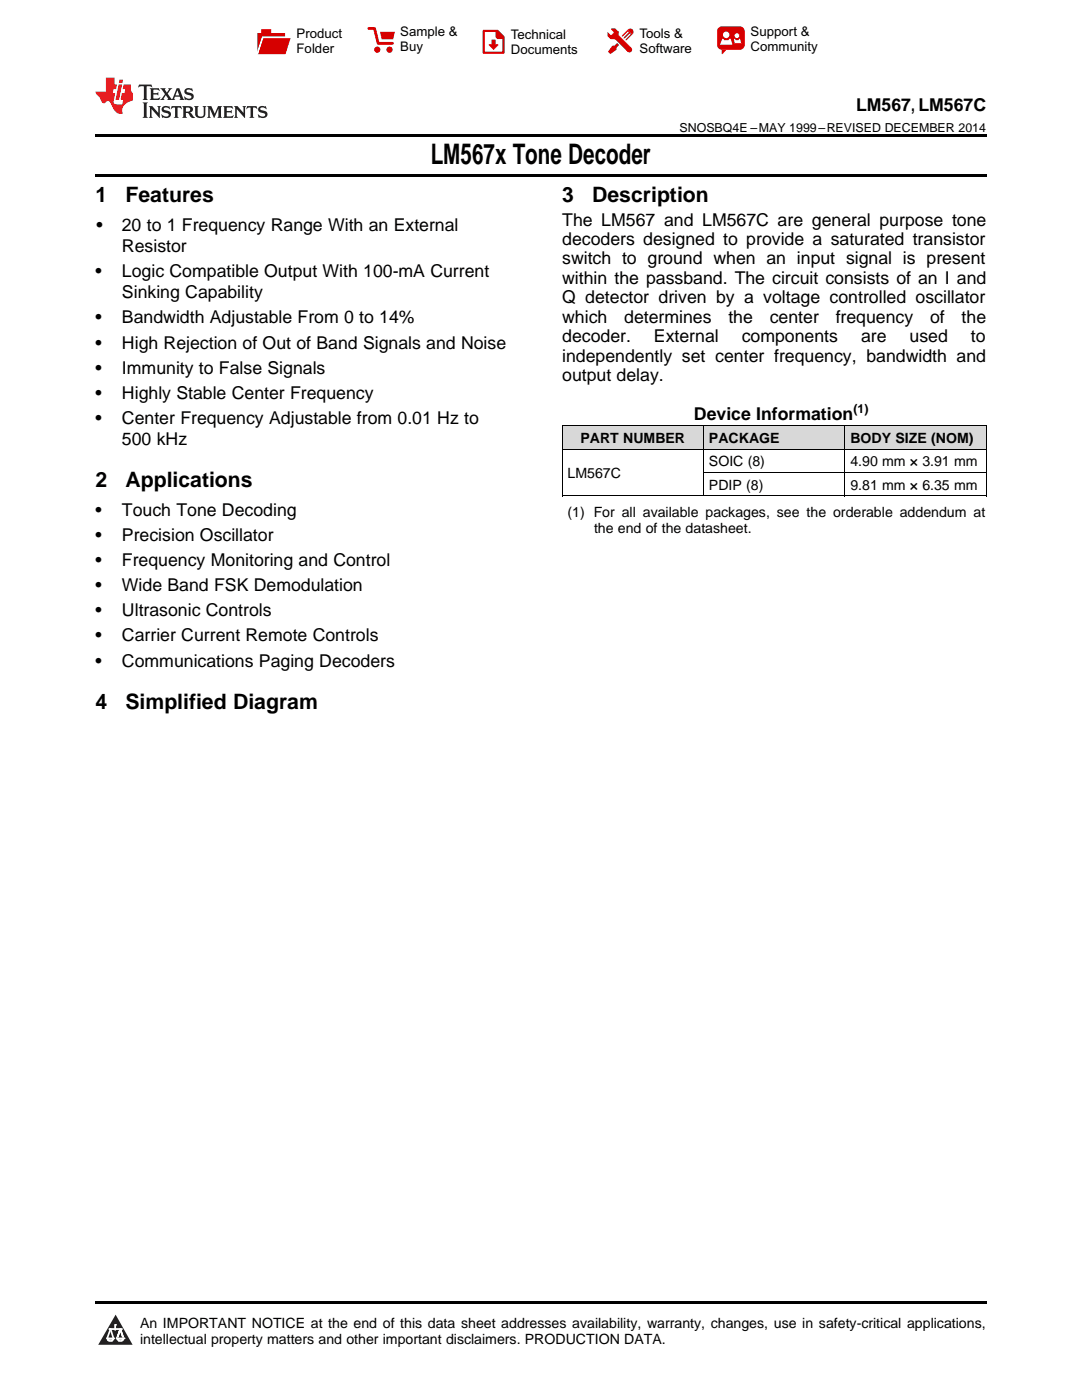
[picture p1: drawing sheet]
<svg xmlns="http://www.w3.org/2000/svg" width="216mm" height="279mm" viewBox="0 0 216 279" stroke-linecap="round" stroke-linejoin="round" font-family="sans-serif">
<defs><g id="words">
<text font-size="5.6" x="85.9" y="32.8">LM567x Tone Decoder</text>
<g font-size="4.2">
<text x="19" y="40.4">1</text>
<text x="25" y="40.4">Features</text>
<text x="112.2" y="40.4">3</text>
<text x="118.2" y="40.4">Description</text>
<text x="19" y="97.3">2</text>
<text x="25" y="97.3">Applications</text>
<text x="19" y="141.5">4</text>
<text x="25" y="141.5">Simplified Diagram</text>
</g>
<g font-size="3.5">
<text x="170.8" y="22.2">LM567, LM567C</text>
<text x="19.2" y="46.1">•</text>
<text x="24.3" y="46.1">20 to 1 Frequency Range With an External</text>
<text x="112.2" y="45">The LM567 and LM567C are general purpose tone</text>
<text x="24.3" y="50.3">Resistor</text>
<text x="112.2" y="48.9">decoders designed to provide a saturated transistor</text>
<text x="112.2" y="52.8">switch to ground when an input signal is present</text>
<text x="19" y="55.3">•</text>
<text x="24.3" y="55.3">Logic Compatible Output With 100-mA Current</text>
<text x="24.3" y="59.5">Sinking Capability</text>
<text x="112.2" y="56.7">within the passband. The circuit consists of an I and</text>
<text x="19" y="64.6">•</text>
<text x="24.3" y="64.6">Bandwidth Adjustable From 0 to 14%</text>
<text x="112.2" y="60.5">Q detector driven by a voltage controlled oscillator</text>
<text x="112.2" y="64.4">which</text>
<text x="124.6" y="64.4">determines</text>
<text x="145.3" y="64.4">the</text>
<text x="153.6" y="64.4">center</text>
<text x="166.8" y="64.4">frequency</text>
<text x="185.6" y="64.4">of</text>
<text x="191.9" y="64.4">the</text>
<text x="19" y="69.6">•</text>
<text x="24.3" y="69.6">High Rejection of Out of Band Signals and Noise</text>
<text x="112.2" y="68.3">decoder.</text>
<text x="130.5" y="68.3">External</text>
<text x="148" y="68.3">components</text>
<text x="171.8" y="68.3">are</text>
<text x="181.5" y="68.3">used</text>
<text x="193.7" y="68.3">to</text>
<text x="19" y="74.6">•</text>
<text x="24.3" y="74.6">Immunity to False Signals</text>
<text x="112.2" y="72.2">independently set center frequency, bandwidth and</text>
<text x="112.2" y="76.1">output delay.</text>
<text x="19" y="79.6">•</text>
<text x="24.3" y="79.6">Highly Stable Center Frequency</text>
<text x="138.5" y="83.8">Device Information</text>
<text x="19" y="84.6">•</text>
<text x="24.3" y="84.6">Center Frequency Adjustable from 0.01 Hz to</text>
<text x="24.3" y="88.8">500 kHz</text>
<text x="19" y="103">•</text>
<text x="19" y="108">•</text>
<text x="24.3" y="103">Touch Tone Decoding</text>
<text x="24.3" y="108">Precision Oscillator</text>
<text x="19" y="113">•</text>
<text x="24.3" y="113">Frequency Monitoring and Control</text>
<text x="19" y="118">•</text>
<text x="24.3" y="118">Wide Band FSK Demodulation</text>
<text x="19" y="123">•</text>
<text x="24.3" y="123">Ultrasonic Controls</text>
<text x="19" y="128">•</text>
<text x="24.3" y="128">Carrier Current Remote Controls</text>
<text x="19" y="133">•</text>
<text x="24.3" y="133">Communications Paging Decoders</text>
</g>
<g font-size="2.8">
<text x="115.8" y="88.4">PART NUMBER</text>
<text x="141.5" y="88.4">PACKAGE</text>
<text x="169.7" y="88.4">BODY SIZE (NOM)</text>
<text x="113.2" y="95.4">LM567C</text>
<text x="141.5" y="93.1">SOIC (8)</text>
<text x="169.7" y="93.1">4.90 mm × 3.91 mm</text>
<text x="141.5" y="97.8">PDIP (8)</text>
<text x="169.7" y="97.8">9.81 mm × 6.35 mm</text>
<text x="113.2" y="103.3">(1) For all available packages, see the orderable addendum at</text>
<text x="118.5" y="106.4">the end of the datasheet.</text>
<text x="27.9" y="265">An IMPORTANT NOTICE at the end of this data sheet addresses availability, warranty, changes, use in safety-critical applications,</text>
<text x="27.9" y="268.2">intellectual property matters and other important disclaimers. PRODUCTION DATA.</text>
</g>
<g font-size="2.6">
<text x="59.2" y="7.6">Product</text>
<text x="59.2" y="10.6">Folder</text>
<text x="79.9" y="7.3">Sample &amp;</text>
<text x="79.9" y="10.2">Buy</text>
<text x="101.9" y="7.8">Technical</text>
<text x="101.9" y="10.8">Documents</text>
<text x="127.6" y="7.6">Tools &amp;</text>
<text x="127.6" y="10.6">Software</text>
<text x="149.8" y="7.2">Support &amp;</text>
<text x="149.8" y="10.2">Community</text>
</g>
<g font-size="2.5">
<text x="135.6" y="26.3">SNOSBQ4E –MAY 1999–REVISED DECEMBER 2014</text>
<text x="170.3" y="82.4">(1)</text>
</g>
</g></defs>
<g fill="#d8d8d8">
<path d="M112.2 85.1h28.2v4.6h-28.2z"/>
<path d="M140.4 85.1h28.2v4.6h-28.2z"/>
<path d="M168.6 85.1h28.2v4.6h-28.2z"/>
</g>
<path d="M23.1 262.4l3.4 6h-6.9z" fill="#231f20"/>
<path d="M21.4 267.1h1.2l-.3 .5h-.3a.55 .55 0 0 1-.6-.5z" fill-rule="evenodd" fill="#fff"/>
<path d="M21.4 267.1h1.2l-.3 .5h-.3a.55 .55 0 0 1-.6-.5z" fill="none" stroke="#231f20" stroke-width=".34"/>
<path d="M21.4 267.1l1.2 .1-.3 .4h-.5z" fill="none" stroke="#fff" stroke-width=".34"/>
<path d="M23 265.3h.1" fill="none" stroke="#fff" stroke-width=".34"/>
<path d="M23 264.4v.9z" fill="#fff"/>
<path d="M23 264.4v.9z" fill="none" stroke="#fff" stroke-width=".34"/>
<circle cx="23" cy="264.4" r=".17" fill="#fff"/>
<path d="M21.9 265.2h.1" fill="none" stroke="#fff" stroke-width=".34"/>
<path d="M21.9 265.2h2.3z" fill="#fff"/>
<path d="M21.9 265.2h2.3z" fill="none" stroke="#fff" stroke-width=".34"/>
<circle cx="24.2" cy="265.2" r=".17" fill="#fff"/>
<path d="M23.3 267.1h.1" fill="none" stroke="#fff" stroke-width=".34"/>
<path d="M24 265.2l-.7 1.9z" fill="#fff"/>
<path d="M24 265.2l-.7 1.9z" fill="none" stroke="#fff" stroke-width=".34"/>
<path d="M24 265.2l.7 1.9z" fill="#fff"/>
<path d="M24 265.2l.7 1.9z" fill="none" stroke="#fff" stroke-width=".34"/>
<path d="M24.6 267.1h.1" fill="none" stroke="#fff" stroke-width=".34"/>
<circle cx="21.4" cy="267.1" r=".17" fill="#fff"/>
<path d="M22.1 265.2l-.7 1.9z" fill="#fff"/>
<path d="M22.1 265.2l-.7 1.9z" fill="none" stroke="#fff" stroke-width=".34"/>
<path d="M22.1 265.2l.5 1.9z" fill="#fff"/>
<path d="M22.1 265.2l.5 1.9z" fill="none" stroke="#fff" stroke-width=".34"/>
<circle cx="22.6" cy="267.1" r=".17" fill="#fff"/>
<path d="M23.4 267.1h1.3a.65 .65 0 0 1-.7 .5 .65 .65 0 0 1-.6-.5z" fill-rule="evenodd" fill="#fff"/>
<path d="M23.4 267.1h1.3a.65 .65 0 0 1-.7 .5 .65 .65 0 0 1-.6-.5z" fill="none" stroke="#231f20" stroke-width=".34"/>
<path d="M23.4 267.1h1.3l-.4 .5h-.6z" fill="none" stroke="#fff" stroke-width=".34"/>
<path d="M23.3 267.1h.1" fill="none" stroke="#fff" stroke-width=".34"/>
<circle cx="24.7" cy="267.1" r=".17" fill="#fff"/>
<path d="M19 34.8h177.8v.5h-177.8zM19 26.8h177.8v.6h-177.8zM19 259.7h177.8v.5h-177.8z" fill="#000"/>
<path d="M112.2 99h84.6M112.2 89.7h84.6M112.2 85h84.6M112.2 85.1v13.9M140.4 85.1v13.9M140.4 94.3h56.4M168.6 85.1v13.9M196.8 85.1v13.9" fill="none" stroke="#000" stroke-width=".2"/>
<path d="M27.7 16.9l-.1 .6 .6-.3h.5v.2v2.2l-.2 .4h1l-.2-.4v-2.2v-.2h.5l.6 .3-.2-.6zM29.9 17.6l.2 .4v1.6l-.2 .4h1.9l.1-.6a1.09 1.09 0 0 1-1.3 .1v-.6h.6l.4 .2v-.7l-.2 .2h-.8v-.6l.2-.1a1.01 1.01 0 0 1 1 .3l-.1-.6zM32 17.6l.9 1.2-1 1.2h.9l-.2-.3 .5-.7 .5 .7-.3 .3h1.7l-.2-.3 .1-.4h1l.1 .4-.2 .3h1l-.3-.4-.7-2h-.5l-1 2.2-.8-1.1 .9-1.1h-.9l.2 .2-.4 .7-.4-.7 .2-.2zM35.4 18l.4 1h-.8zM37 17.7a.66 .66 0 0 0-.2 .8 .66 .66 0 0 0 .6 .4l.7 .2 .1 .2a.8 .8 0 0 1-.7 .4 .8 .8 0 0 1-.7-.5l.1 .8 .2-.2a.94 .94 0 0 0 1.1 .1 .94 .94 0 0 0 .4-.9 1.48 1.48 0 0 0-1.3-.6v-.4a1.1 1.1 0 0 1 1.2 .2l-.2-.6-.2 .1-.5-.1zM28.5 20.4l.2 .4v2.3l-.2 .4h1l-.2-.4v-2.3l.2-.4zM29.7 21.2l.2 .4v1.5l-.2 .4h.8l-.3-.4 .1-1.3 1.6 1.8v-2l.2-.4h-.7l.2 .2v1.1l-1.2-1.3zM32.5 21.3a.66 .66 0 0 0-.2 .8 .66 .66 0 0 0 .6 .4l.6 .2 .2 .2a.8 .8 0 0 1-.8 .4 .8 .8 0 0 1-.7-.5l.2 .7 .2-.1a.94 .94 0 0 0 1 .1 .94 .94 0 0 0 .5-1 1.47 1.47 0 0 0-1.3-.6l-.1-.3a1.1 1.1 0 0 1 1.3 .2l-.2-.6-.2 .1-.5-.2zM34.3 21.2l-.2 .6a.64 .64 0 0 1 .8-.3v1.6l-.2 .4h1l-.3-.4 .1-1.6a.66 .66 0 0 1 .8 .3l-.2-.6zM36.3 21.2l.3 .4v1.5l-.3 .4h1l-.2-.2v-.7h.5l.1 .1a.8 .8 0 0 0 1.2 .7l-1-1a.62 .62 0 0 0 .6-.5 .62 .62 0 0 0-.6-.7zM37.1 21.5h.1a.48 .48 0 0 1 .6 0 .48 .48 0 0 1 .1 .6l-.2 .1-.6 .1zM38.7 21.2l.2 .2a2.29 2.29 0 0 0 .4 2 1.05 1.05 0 0 0 1.7-.7v-1.3l.2-.2h-.8l.2 .4v1.1a.61 .61 0 0 1-.6 .6 .61 .61 0 0 1-.6-.6v-1.1l.3-.4zM41.3 21.2l.3 .4v1.5l-.3 .4h.8l-.2-.4v-1.4l.8 1.9 .9-1.9v1.4l-.2 .4h.9l-.2-.4v-1.5l.2-.4h-.8l-.7 1.5-.6-1.5zM44.5 21.2l.2 .4v1.5l-.2 .4h1.9l.2-.6a1.1 1.1 0 0 1-1.4 .2v-.7h.6l.4 .2v-.6l-.2 .1-.8 .1v-.6l.2-.1a1.02 1.02 0 0 1 1.1 .2l-.2-.5zM46.7 21.2l.2 .4v1.5l-.2 .4h.8l-.3-.4 .1-1.3 1.6 1.8v-2l.2-.4h-.7l.2 .2v1.1l-1.2-1.3zM49.3 21.2l-.1 .6a.64 .64 0 0 1 .8-.3v1.6l-.3 .4h1l-.2-.4v-1.6a.66 .66 0 0 1 .8 .3l-.1-.6zM51.7 21.3a.66 .66 0 0 0-.2 .7 .66 .66 0 0 0 .7 .5l.6 .2 .1 .2a.8 .8 0 0 1-.7 .4 .8 .8 0 0 1-.7-.5l.1 .7 .2-.1a.94 .94 0 0 0 1.1 .1 .94 .94 0 0 0 .4-1 1.48 1.48 0 0 0-1.2-.6l-.1-.3a1.1 1.1 0 0 1 1.2 .2l-.2-.6-.1 .1-.6-.2z" fill="#231f20"/>
<path d="M21.1 15.5v2.8h-2v.4l.9 .9a.96 .96 0 0 0 1 1 .59 .59 0 0 1 .5-.4 .59 .59 0 0 1 .5 .3l.4 .8a1.61 1.61 0 0 0 2.1 1.3 1.63 1.63 0 0 1 1.1-2.2l.9-.3v-1.5a1.6 1.6 0 0 1-.4-1.7h-1.4l-.2 .9h.5l-.2 .8h-.5l-.2 1v.3h.5l-.2 .9h-.7a.74 .74 0 0 1-1-.6l.3-1.6h-.5l.2-.8h.5l.1-.9h-.4v-1.4zM23.7 16.9l-.7 3h.8l.6-3zM23.8 15.9l-.1 .7h.7l.2-.7z" fill="#ee1d23"/>
<g fill="#d60000">
<path d="M52.1 5.8h2v.8h2.8v4.2h-5.5v-4.2h.7z" fill-rule="evenodd"/>
<path d="M52.4 7.5h5.6l-1 3.3h-5.6z" fill-rule="evenodd"/>
</g>
<path d="M52.4 7.4h5.7l-.1 .1h-5.5l-1.1 3.3z" fill-rule="evenodd" fill="#fff"/>
<path d="M52.4 7.4h5.7l-.1 .1h-5.5l-1.1 3.3z" fill="none" stroke="#fff" stroke-width=".2"/>
<path d="M73.6 5.7h1.1l.7 2.9h2.9" fill="none" stroke="#d60000" stroke-width=".55"/>
<g fill="#d60000">
<path d="M75.8 6.3h3l-.4 1.6h-2.2z" fill-rule="evenodd"/>
<circle cx="75.3" cy="9.9" r=".62"/>
<circle cx="77.7" cy="9.9" r=".62"/>
</g>
<path d="M96.5 6.2h2.7l1.3 1.2v3.1h-4z" fill="none" stroke="#d60000" stroke-width=".44"/>
<g fill="#d60000">
<path d="M98.1 7.9h.8v1h.5l-.9 1.1-1-1v-.1h.6z" fill-rule="evenodd"/>
<path d="M98.9 6.2h.3l1.3 1.2v.4h-1.3l-.3-.4z" fill-rule="evenodd"/>
<path d="M121.9 5.7h.8l.7 .6 .1 .7 2.5 2.5-.8 .8-2.3-2.3-1.1-.2-.6-.6v-.8l.7 .6 .5-.4v-.2l-.5-.5z" fill-rule="evenodd"/>
<path d="M122.2 9.1h.4l.5-.5 .4 .4-.5 .5v.4l-1.2 .9-.5-.5z" fill-rule="evenodd"/>
<path d="M125.3 5.9a.67 .67 0 0 1 .9 0 .67 .67 0 0 1 0 .9z" fill-rule="evenodd"/>
<path d="M125.3 5.9l.9 .9-1.2 1.2h-.2v-.2l1-.9v-.2h-.2l-.9 1h-.2v-.2l.9-1 .1-.2h-.3l-.9 1h-.2v-.2z" fill-rule="evenodd"/>
<circle cx="125.6" cy="9.9" r=".54"/>
</g>
<path d="M123.3 6.3v.7" fill="none" stroke="#d60000" stroke-width=".2"/>
<g fill="#d60000">
<path d="M143.4 5.5l.6-.2h3.6a.95 .95 0 0 1 1 .9v2.8a.95 .95 0 0 1-1 .9h-3.6a.95 .95 0 0 1-.9-.9v-2.8z" fill-rule="evenodd"/>
<path d="M144 9.9h.9l-.7 .9h-.2z" fill-rule="evenodd"/>
</g>
<g fill="#fff">
<path d="M146.6 8.6h1.3z"/>
<path d="M144.1 7.8h.3l.1 .2h.8l.2-.2h.3l.4 1.1h-2.5z" fill-rule="evenodd"/>
<path d="M146.4 7.8h.3l.1 .2h.5l.2-.2h.2l.2 .8h-1.3z" fill-rule="evenodd"/>
<circle cx="144.9" cy="6.9" r=".65"/>
<circle cx="147" cy="7.1" r=".48"/>
</g>
<use href="#words"/>
</svg>
